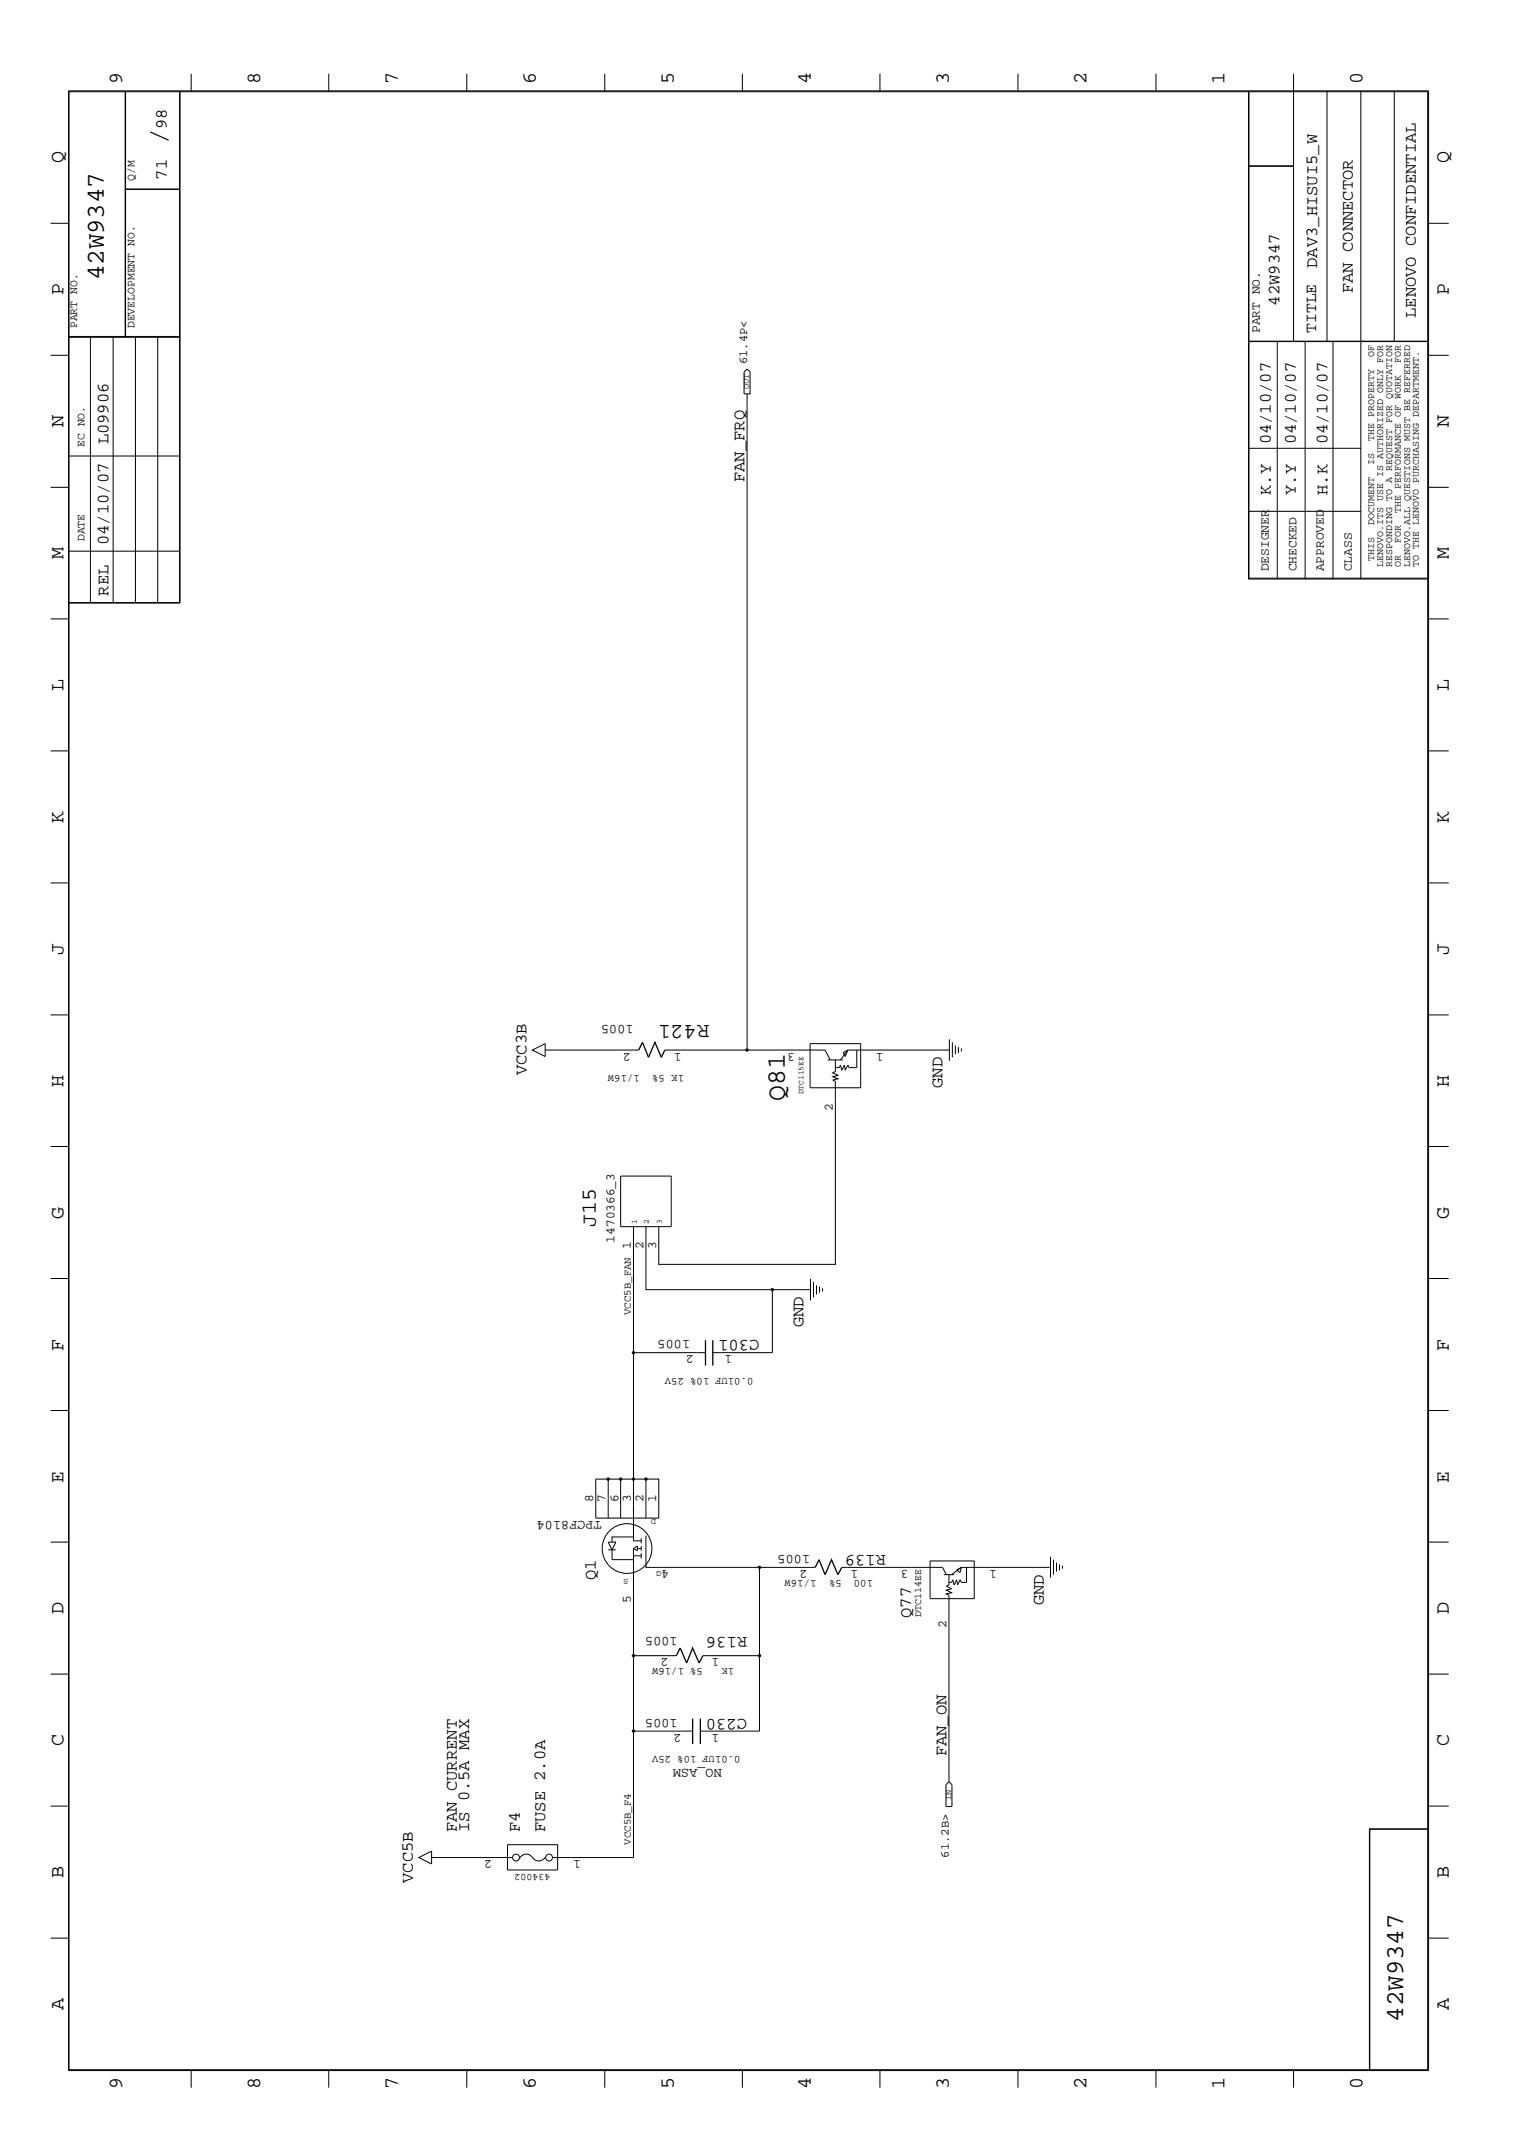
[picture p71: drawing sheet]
<svg xmlns="http://www.w3.org/2000/svg" width="300mm" height="423mm" viewBox="0 0 300 423" stroke-linecap="round" stroke-linejoin="round" font-family="sans-serif">
<defs><g id="words">
<g font-size="5.2">
<text x="32.9" y="28.4" transform="rotate(-90 32.9 28.4)">/</text>
<text x="155" y="217.4" transform="rotate(-90 155 217.4)">Q81</text>
</g>
<g font-size="5.1">
<text x="20.5" y="55.4" transform="rotate(-90 20.5 55.4)">42W9347</text>
<text x="277.2" y="399.4" transform="rotate(-90 277.2 399.4)">42W9347</text>
</g>
<g font-size="4.2">
<text x="140.1" y="202.4" transform="rotate(-180 140.1 202.4)">R421</text>
<text x="117.7" y="242.3" transform="rotate(-90 117.7 242.3)">J15</text>
</g>
<g font-size="4">
<text x="24.1" y="16.7" transform="rotate(-90 24.1 16.7)">9</text>
<text x="51.4" y="16.7" transform="rotate(-90 51.4 16.7)">8</text>
<text x="78.6" y="16.7" transform="rotate(-90 78.6 16.7)">7</text>
<text x="105.8" y="16.7" transform="rotate(-90 105.8 16.7)">6</text>
<text x="133.1" y="16.7" transform="rotate(-90 133.1 16.7)">5</text>
<text x="160.2" y="16.7" transform="rotate(-90 160.2 16.7)">4</text>
<text x="187.5" y="16.7" transform="rotate(-90 187.5 16.7)">3</text>
<text x="214.6" y="16.7" transform="rotate(-90 214.6 16.7)">2</text>
<text x="241.9" y="16.7" transform="rotate(-90 241.9 16.7)">1</text>
<text x="269.2" y="16.7" transform="rotate(-90 269.2 16.7)">0</text>
<text x="12.5" y="32.3" transform="rotate(-90 12.5 32.3)">Q</text>
<text x="286.2" y="32.3" transform="rotate(-90 286.2 32.3)">Q</text>
<text x="12.5" y="58.3" transform="rotate(-90 12.5 58.3)">P</text>
<text x="286.2" y="58.3" transform="rotate(-90 286.2 58.3)">P</text>
<text x="12.5" y="84.4" transform="rotate(-90 12.5 84.4)">N</text>
<text x="286.2" y="84.4" transform="rotate(-90 286.2 84.4)">N</text>
<text x="12.5" y="110.5" transform="rotate(-90 12.5 110.5)">M</text>
<text x="286.2" y="110.5" transform="rotate(-90 286.2 110.5)">M</text>
<text x="12.5" y="136.5" transform="rotate(-90 12.5 136.5)">L</text>
<text x="286.2" y="136.5" transform="rotate(-90 286.2 136.5)">L</text>
<text x="12.5" y="162.6" transform="rotate(-90 12.5 162.6)">K</text>
<text x="286.2" y="162.6" transform="rotate(-90 286.2 162.6)">K</text>
<text x="12.5" y="188.6" transform="rotate(-90 12.5 188.6)">J</text>
<text x="286.2" y="188.6" transform="rotate(-90 286.2 188.6)">J</text>
<text x="12.5" y="214.7" transform="rotate(-90 12.5 214.7)">H</text>
<text x="286.2" y="214.7" transform="rotate(-90 286.2 214.7)">H</text>
<text x="12.5" y="240.7" transform="rotate(-90 12.5 240.7)">G</text>
<text x="286.2" y="240.7" transform="rotate(-90 286.2 240.7)">G</text>
<text x="12.5" y="266.8" transform="rotate(-90 12.5 266.8)">F</text>
<text x="286.2" y="266.8" transform="rotate(-90 286.2 266.8)">F</text>
<text x="12.5" y="292.9" transform="rotate(-90 12.5 292.9)">E</text>
<text x="286.2" y="292.9" transform="rotate(-90 286.2 292.9)">E</text>
<text x="12.5" y="318.9" transform="rotate(-90 12.5 318.9)">D</text>
<text x="286.2" y="318.9" transform="rotate(-90 286.2 318.9)">D</text>
<text x="12.5" y="344.9" transform="rotate(-90 12.5 344.9)">C</text>
<text x="286.2" y="344.9" transform="rotate(-90 286.2 344.9)">C</text>
<text x="12.5" y="371" transform="rotate(-90 12.5 371)">B</text>
<text x="286.2" y="371" transform="rotate(-90 286.2 371)">B</text>
<text x="12.5" y="397" transform="rotate(-90 12.5 397)">A</text>
<text x="286.2" y="397" transform="rotate(-90 286.2 397)">A</text>
<text x="24.1" y="412.7" transform="rotate(-90 24.1 412.7)">9</text>
<text x="51.4" y="412.7" transform="rotate(-90 51.4 412.7)">8</text>
<text x="78.6" y="412.7" transform="rotate(-90 78.6 412.7)">7</text>
<text x="105.8" y="412.7" transform="rotate(-90 105.8 412.7)">6</text>
<text x="133.1" y="412.7" transform="rotate(-90 133.1 412.7)">5</text>
<text x="160.2" y="412.7" transform="rotate(-90 160.2 412.7)">4</text>
<text x="187.5" y="412.7" transform="rotate(-90 187.5 412.7)">3</text>
<text x="214.6" y="412.7" transform="rotate(-90 214.6 412.7)">2</text>
<text x="241.9" y="412.7" transform="rotate(-90 241.9 412.7)">1</text>
<text x="269.2" y="412.7" transform="rotate(-90 269.2 412.7)">0</text>
</g>
<g font-size="3.4">
<text x="32.9" y="25.5" transform="rotate(-90 32.9 25.5)">98</text>
<text x="32.9" y="35.5" transform="rotate(-90 32.9 35.5)">71</text>
<text x="260.2" y="52.9" transform="rotate(-90 260.2 52.9)">DAV3_HISUI5_W</text>
<text x="267.2" y="57.9" transform="rotate(-90 267.2 57.9)">FAN CONNECTOR</text>
<text x="252.7" y="60.4" transform="rotate(-90 252.7 60.4)">42W9347</text>
<text x="279.7" y="62.8" transform="rotate(-90 279.7 62.8)">LENOVO CONFIDENTIAL</text>
<text x="21.4" y="87.8" transform="rotate(-90 21.4 87.8)">L09906</text>
<text x="251" y="87.8" transform="rotate(-90 251 87.8)">04/10/07</text>
<text x="255.9" y="87.8" transform="rotate(-90 255.9 87.8)">04/10/07</text>
<text x="262.2" y="87.8" transform="rotate(-90 262.2 87.8)">04/10/07</text>
<text x="147.1" y="95.2" transform="rotate(-90 147.1 95.2)">FAN_FRQ</text>
<text x="251" y="97.8" transform="rotate(-90 251 97.8)">K.Y</text>
<text x="255.9" y="97.8" transform="rotate(-90 255.9 97.8)">Y.Y</text>
<text x="262.2" y="97.8" transform="rotate(-90 262.2 97.8)">H.K</text>
<text x="21.4" y="107.7" transform="rotate(-90 21.4 107.7)">04/10/07</text>
<text x="21.4" y="117.7" transform="rotate(-90 21.4 117.7)">REL</text>
<text x="104" y="212.4" transform="rotate(-90 104 212.4)">VCC3B</text>
<text x="186.2" y="214.9" transform="rotate(-90 186.2 214.9)">GND</text>
<text x="158.7" y="262.2" transform="rotate(-90 158.7 262.2)">GND</text>
<text x="150" y="264.8" transform="rotate(-180 150 264.8)">C301</text>
<text x="175" y="307.1" transform="rotate(-180 175 307.1)">R139</text>
<text x="117.7" y="312.1" transform="rotate(-90 117.7 312.1)">Q1</text>
<text x="206.2" y="317.1" transform="rotate(-90 206.2 317.1)">GND</text>
<text x="147.6" y="323.3" transform="rotate(-180 147.6 323.3)">R136</text>
<text x="180" y="319.6" transform="rotate(-90 180 319.6)">Q77</text>
<text x="147.6" y="339.5" transform="rotate(-180 147.6 339.5)">C230</text>
<text x="186.9" y="347" transform="rotate(-90 186.9 347)">FAN_ON</text>
<text x="90.3" y="361.9" transform="rotate(-90 90.3 361.9)">FAN CURRENT</text>
<text x="92.7" y="361.9" transform="rotate(-90 92.7 361.9)">IS 0.5A MAX</text>
<text x="102.7" y="362" transform="rotate(-90 102.7 362)">F4</text>
<text x="107.7" y="361.9" transform="rotate(-90 107.7 361.9)">FUSE 2.0A</text>
<text x="81.5" y="371.9" transform="rotate(-90 81.5 371.9)">VCC5B</text>
</g>
<text font-size="3.2" x="260" y="65.8" transform="rotate(-90 260 65.8)">TITLE</text>
<g font-size="2.7">
<text x="125.1" y="202.4" transform="rotate(-180 125.1 202.4)">1005</text>
<text x="136.3" y="264.8" transform="rotate(-180 136.3 264.8)">1005</text>
<text x="118.9" y="300.5" transform="rotate(-180 118.9 300.5)">TPCF8104</text>
<text x="160" y="307.1" transform="rotate(-180 160 307.1)">1005</text>
<text x="133.9" y="323.3" transform="rotate(-180 133.9 323.3)">1005</text>
<text x="133.9" y="339.5" transform="rotate(-180 133.9 339.5)">1005</text>
<text x="142.6" y="349.5" transform="rotate(-180 142.6 349.5)">NO_ASM</text>
</g>
<g font-size="2.5">
<text x="248.8" y="65.8" transform="rotate(-90 248.8 65.8)">PART NO.</text>
<text x="250.6" y="112.9" transform="rotate(-90 250.6 112.9)">DESIGNER</text>
<text x="256.1" y="112.9" transform="rotate(-90 256.1 112.9)">CHECKED</text>
<text x="261.5" y="112.9" transform="rotate(-90 261.5 112.9)">APPROVED</text>
<text x="267" y="112.9" transform="rotate(-90 267 112.9)">CLASS</text>
<text x="124.6" y="207.9" transform="rotate(-180 124.6 207.9)">2</text>
<text x="134.6" y="207.9" transform="rotate(-180 134.6 207.9)">1</text>
<text x="157.1" y="207.9" transform="rotate(-180 157.1 207.9)">3</text>
<text x="174.5" y="207.9" transform="rotate(-180 174.5 207.9)">1</text>
<text x="164.5" y="219.4" transform="rotate(-90 164.5 219.4)">2</text>
<text x="121.4" y="245.4" transform="rotate(-90 121.4 245.4)">1470366_3</text>
<text x="124.6" y="246.8" transform="rotate(-90 124.6 246.8)">1</text>
<text x="127.1" y="246.8" transform="rotate(-90 127.1 246.8)">2</text>
<text x="129.6" y="246.8" transform="rotate(-90 129.6 246.8)">3</text>
<text x="137.1" y="267.7" transform="rotate(-180 137.1 267.7)">2</text>
<text x="144.6" y="267.7" transform="rotate(-180 144.6 267.7)">1</text>
<text x="117.2" y="296.7" transform="rotate(-90 117.2 296.7)">8</text>
<text x="119.6" y="296.7" transform="rotate(-90 119.6 296.7)">7</text>
<text x="122.2" y="296.7" transform="rotate(-90 122.2 296.7)">6</text>
<text x="124.6" y="296.7" transform="rotate(-90 124.6 296.7)">3</text>
<text x="127.1" y="296.7" transform="rotate(-90 127.1 296.7)">2</text>
<text x="129.6" y="296.7" transform="rotate(-90 129.6 296.7)">1</text>
<text x="132.2" y="310.1" transform="rotate(-180 132.2 310.1)">4</text>
<text x="159.5" y="310.1" transform="rotate(-180 159.5 310.1)">2</text>
<text x="169.5" y="310.1" transform="rotate(-180 169.5 310.1)">1</text>
<text x="179.5" y="310.1" transform="rotate(-180 179.5 310.1)">3</text>
<text x="196.9" y="310.1" transform="rotate(-180 196.9 310.1)">1</text>
<text x="124.6" y="316.7" transform="rotate(-90 124.6 316.7)">5</text>
<text x="186.9" y="321.6" transform="rotate(-90 186.9 321.6)">2</text>
<text x="132.1" y="327.6" transform="rotate(-180 132.1 327.6)">2</text>
<text x="142.1" y="327.6" transform="rotate(-180 142.1 327.6)">1</text>
<text x="134.6" y="342.5" transform="rotate(-180 134.6 342.5)">2</text>
<text x="142.1" y="342.5" transform="rotate(-180 142.1 342.5)">1</text>
<text x="97.2" y="367.5" transform="rotate(-180 97.2 367.5)">2</text>
<text x="114.7" y="367.5" transform="rotate(-180 114.7 367.5)">1</text>
</g>
<g font-size="2.4">
<text x="147.6" y="72" transform="rotate(-90 147.6 72)">61.4P&lt;</text>
<text x="187.5" y="366.9" transform="rotate(-90 187.5 366.9)">61.2B&gt;</text>
</g>
<g font-size="2.3">
<text x="26.6" y="35.7" transform="rotate(-90 26.6 35.7)">Q/M</text>
<text x="15.2" y="64.9" transform="rotate(-90 15.2 64.9)">PART NO.</text>
<text x="26.6" y="64.9" transform="rotate(-90 26.6 64.9)">DEVELOPMENT NO.</text>
<text x="16.7" y="88.3" transform="rotate(-90 16.7 88.3)">EC NO.</text>
<text x="16.7" y="106.9" transform="rotate(-90 16.7 106.9)">DATE</text>
</g>
<g font-size="2.1">
<text x="126.4" y="212.4" transform="rotate(-180 126.4 212.4)">1/16W</text>
<text x="135.1" y="212.4" transform="rotate(-180 135.1 212.4)">1K 5%</text>
<text x="124.6" y="259.8" transform="rotate(-90 124.6 259.8)">VCC5B_FAN</text>
<text x="148.8" y="272.2" transform="rotate(-180 148.8 272.2)">0.01UF 10% 25V</text>
<text x="161.3" y="312.1" transform="rotate(-180 161.3 312.1)">1/16W</text>
<text x="166.3" y="312.1" transform="rotate(-180 166.3 312.1)">5%</text>
<text x="172.5" y="312.1" transform="rotate(-180 172.5 312.1)">100</text>
<text x="138.9" y="329.5" transform="rotate(-180 138.9 329.5)">5% 1/16W</text>
<text x="145" y="329.5" transform="rotate(-180 145 329.5)">1K</text>
<text x="146.3" y="347" transform="rotate(-180 146.3 347)">0.01UF 10% 25V</text>
<text x="124.6" y="364.4" transform="rotate(-90 124.6 364.4)">VCC5B_F4</text>
</g>
<g font-size="2">
<text x="271.4" y="70.4" transform="rotate(-90 271.4 70.4)">OF</text>
<text x="276.7" y="71.6" transform="rotate(-90 276.7 71.6)">FOR</text>
<text x="271.4" y="87" transform="rotate(-90 271.4 87)">THE PROPERTY</text>
<text x="271.4" y="91.8" transform="rotate(-90 271.4 91.8)">IS</text>
<text x="276.7" y="101.3" transform="rotate(-90 276.7 101.3)">THE PERFORMANCE OF WORK</text>
<text x="271.4" y="103.6" transform="rotate(-90 271.4 103.6)">DOCUMENT</text>
<text x="276.7" y="107.2" transform="rotate(-90 276.7 107.2)">FOR</text>
<text x="271.4" y="110.7" transform="rotate(-90 271.4 110.7)">THIS</text>
<text x="273.2" y="111.9" transform="rotate(-90 273.2 111.9)">LENOVO.ITS USE IS AUTHORIZED ONLY FOR</text>
<text x="275" y="111.9" transform="rotate(-90 275 111.9)">RESPONDING TO A REQUEST FOR QUOTATION</text>
<text x="276.7" y="111.9" transform="rotate(-90 276.7 111.9)">OR</text>
<text x="278.6" y="111.9" transform="rotate(-90 278.6 111.9)">LENOVO.ALL QUESTIONS MUST BE REFERRED</text>
<text x="280.2" y="111.9" transform="rotate(-90 280.2 111.9)">TO THE LENOVO PURCHASING DEPARTMENT.</text>
<text x="181.9" y="319.4" transform="rotate(-90 181.9 319.4)">DTC114EE</text>
<text x="108.7" y="370.2" transform="rotate(-180 108.7 370.2)">434002</text>
</g>
<g font-size="1.7">
<text x="148" y="76.9" transform="rotate(-90 148 76.9)">OUT</text>
<text x="129.6" y="300.1" transform="rotate(-180 129.6 300.1)">D</text>
<text x="124.1" y="311.8" transform="rotate(-180 124.1 311.8)">S</text>
<text x="130.6" y="310.3" transform="rotate(-180 130.6 310.3)">G</text>
<text x="187.9" y="355.5" transform="rotate(-90 187.9 355.5)">IN</text>
</g>
<g font-size="1.6">
<text x="158.7" y="216.2" transform="rotate(-90 158.7 216.2)">DTC115EE</text>
<text x="125.8" y="241.8" transform="rotate(-90 125.8 241.8)">1</text>
<text x="128.2" y="241.8" transform="rotate(-90 128.2 241.8)">2</text>
<text x="130.7" y="241.8" transform="rotate(-90 130.7 241.8)">3</text>
</g>
</g></defs>
<path d="M126.2 207.4l.7-1.5 1.2 3 1.3-3 1.2 3 .7-1.5M139.4 264.8v4.9M140.8 264.8v4.9M161 309.6l.8-1.5 1.2 3 1.3-3 1.2 3 .8-1.5M133.6 327.1l.8-1.6 1.2 3 1.2-3 1.3 3 .8-1.4M136.8 339.5v5M138.3 339.5v5" fill="none" stroke="#000" stroke-width=".25"/>
<g fill="none" stroke="#000" stroke-width=".2">
<path d="M13.5 17.9h268.7v391.1h-268.7zM13.6 18.1h268.4v390.8h-268.4zM24.7 17.9v48.7M24.8 17.9v48.7M35.5 17.9v101.2M35.6 17.9v101.2h-22.1M37.8 14.6v3.3M64.9 14.6v3.3M92.2 14.6v3.3M119.5 14.6v3.3M146.6 14.6v3.3M173.8 14.6v3.3"/>
<path d="M201.1 14.6v3.3M228.3 14.6v3.3M246.6 17.9v96.5h35.4M246.7 17.9v96.5M255.5 14.6v52.9M262.1 17.9v49.6M268.8 17.9v96.5M275.4 17.9v49.6M24.8 37.4h10.8M24.8 37.3h10.8M246.6 32.9h8.9M246.6 32.8h8.9"/>
<path d="M10 44.1h3.5M282 44.1h4.2M10 70.2h3.5M13.5 66.6h22.1M13.5 66.5h22.1M17.9 66.6v52.5M22.4 66.6v52.5M26.8 66.6v52.5M31.2 66.6v52.4M147 73.5l.6-.6 .6 .6v4.3h-1.2zM147.6 77.8v129.6h-16.3M246.6 67.5h35.4"/>
<path d="M246.6 67.4h35.4M252.3 67.5v46.9M257.8 67.5v46.9M263.3 67.5v46.9M282 70.2h4.2M10 96.3h3.5M13.5 90.1h22.1M246.6 88.6h22.2M282 96.3h4.2M13.5 119h22.1M13.5 108.9h22.1M246.6 114.2h35.4"/>
<path d="M246.6 101h22.2M10 122.3h3.5M282 122.3h4.2M10 148.3h3.5M282 148.3h4.2M10 174.4h3.5M282 174.4h4.2M10 200.5h3.5M105.2 207.4l2.5-1.2v2.5zM107.7 207.4h18.5M147.6 207.4h15.4l1 2M160 206.2h10v8.7h-10z"/>
<path d="M163.5 209.4h3M165 209.4v2.3l-.5 .2 1 .5-1 .3 1 .4-1 .3 .5 .2v36.2h-34.9v-7.5M166.5 207.9l1-.5-.5 1.3zM167.5 207.4h20M167.5 207.4l-1.5 2M169.2 207.4v3.5h-1.5l-.2-.5-.5 1-.2-1-.5 1-.3-1-.2 .5h-.8M187.5 205.3v4.2M188.1 205.9v3M188.7 206.5v1.8M189.3 206.8v1.2M189.9 207.1v.6M282 200.5h4.2"/>
<path d="M10 226.5h3.5M122.6 232.3h10v10h-10zM282 226.5h4.2M10 252.6h3.5M125.1 242.3v24.9M127.6 242.3v12.5h25v12.4h-11.8M152.6 254.8h7.4M160.1 252.6v4.3M160.7 253.2v3.1M161.3 253.9v1.8M161.9 254.2v1.2M162.5 254.5v.6"/>
<path d="M282 252.6h4.2M10 278.6h3.5M125.1 267.2v37.2h1.6M125.1 267.2h14.3M282 278.6h4.2M117.7 292.2h12.4v7.7h-12.4zM120.1 292.2v7.7M122.6 292.2v7.7M127.6 292.2v7.7M10 304.6h3.5M120.1 306.2h1.6M120.1 304.6h1.6l-.8 1.6z"/>
<path d="M120.9 306.2v1.9h4.2M125.1 303.6h-4.2v1M125.1 305.9v61h-15.9M125.1 305.9l.8-.5v.9zM125.1 307.3h1.6M125.9 305.9h.8M126.7 303.9v1M126.7 305.4v.9M126.7 306.8v1M127.6 303.4v6.2h33.4M150 309.6v17.5h-11.1M166.3 309.6h19.9l.7 1.5"/>
<path d="M183.7 308.4h8.7v7.4h-8.7zM186.4 311.1h2.1M187.5 311.1v2l-.6 .3 1.1 .5-1.1 .2 1.1 .5-1.1 .3 .6 .2v36.9M189 310.1l.9-.5-.2 1zM189.9 309.6h17.4M189.9 309.6l-1.9 1.5M190.9 309.6v3h-1l-.2-.5-.6 1-.1-1-.5 1-.3-1-.2 .5h-.5M207.5 307.5v4.2M208.1 308.1v3M208.7 308.7v1.8M209.3 309v1.2M209.9 309.3v.6"/>
<path d="M282 304.6h4.2M10 330.7h3.5M125.1 327.1h8.5M150 327.1v14.9h-11.7M282 330.7h4.2M10 356.8h3.5M125.1 342h11.7M186.9 352.6l.6-.6 .5 .6v4.3h-1.1zM282 356.8h4.2M82.7 366.9l2.6-1.2v2.5zM85.3 366.9h15.9M100.2 364.4h10v5h-10z"/>
<path d="M105.2 366.9a1.44 1.44 0 0 0 2.5 0M105.2 367a1.44 1.44 0 0 0-2.5 0M270.5 361.4h11.5M270.6 361.3v47.7M282 361.3h-11.5v47.7M10 382.9h3.5M282 382.9h4.2M37.8 409v3.4M64.9 409v3.4M92.2 409v3.4M119.5 409v3.4M146.6 409v3.4"/>
<path d="M173.8 409v3.4M201.1 409v3.4M228.3 409v3.4M255.5 409v3.4"/>
<circle cx="123.9" cy="305.9" r="4.9"/>
<circle cx="101.9" cy="366.9" r=".68"/>
<circle cx="108.5" cy="366.9" r=".68"/>
</g>
<g fill="#000">
<circle cx="147.6" cy="207.4" r=".34"/>
<circle cx="152.6" cy="254.8" r=".34"/>
<circle cx="125.1" cy="267.2" r=".34"/>
<circle cx="120.1" cy="292.2" r=".34"/>
<circle cx="122.6" cy="292.2" r=".34"/>
<circle cx="125.1" cy="292.2" r=".34"/>
<circle cx="127.6" cy="292.2" r=".34"/>
<circle cx="150" cy="309.6" r=".34"/>
<circle cx="125.1" cy="327.1" r=".34"/>
<circle cx="150" cy="327.1" r=".34"/>
<circle cx="125.1" cy="342" r=".34"/>
</g>
<use href="#words"/>
</svg>
